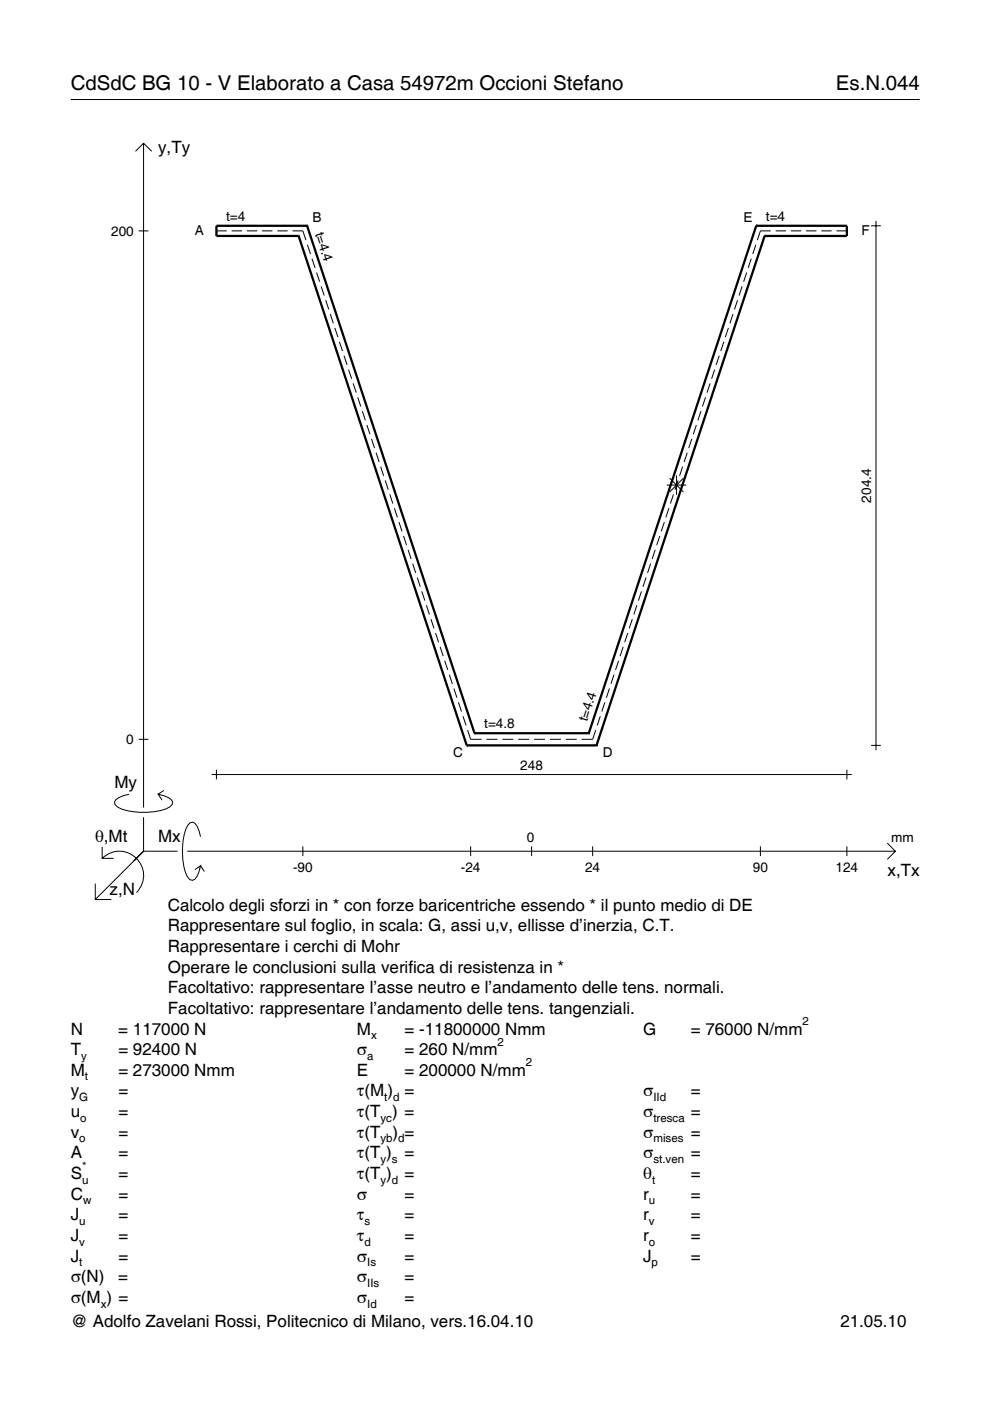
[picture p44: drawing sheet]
<svg xmlns="http://www.w3.org/2000/svg" width="210mm" height="297mm" viewBox="0 0 210 297" stroke-linecap="round" stroke-linejoin="round" font-family="sans-serif">
<defs><g id="words">
<g font-size="4.3">
<text x="15" y="19">CdSdC BG 10 - V Elaborato a Casa 54972m Occioni Stefano</text>
<text x="177.2" y="19">Es.N.044</text>
</g>
<g font-size="3.6">
<text x="33.5" y="32.4">y,Ty</text>
<text x="24.3" y="167.1">My</text>
<text x="20.1" y="178.4">θ,Mt</text>
<text x="33.5" y="178.4">Mx</text>
<text x="188.2" y="185.6">x,Tx</text>
<text x="23.2" y="189.7">z,N</text>
<text x="35.6" y="193.1">Calcolo degli sforzi in * con forze baricentriche essendo * il punto medio di DE</text>
<text x="35.6" y="197.5">Rappresentare sul foglio, in scala: G, assi u,v, ellisse d’inerzia, C.T.</text>
<text x="35.6" y="201.8">Rappresentare i cerchi di Mohr</text>
<text x="35.6" y="206.2">Operare le conclusioni sulla verifica di resistenza in *</text>
<text x="35.6" y="210.6">Facoltativo: rappresentare l’asse neutro e l’andamento delle tens. normali.</text>
<text x="35.6" y="215">Facoltativo: rappresentare l’andamento delle tens. tangenziali.</text>
<text x="15" y="219.3">N</text>
<text x="25.1" y="219.3">= 117000 N</text>
<text x="75.7" y="219.3">M</text>
<text x="85.8" y="219.3">= -11800000 Nmm</text>
<text x="136.4" y="219.3">G</text>
<text x="146.5" y="219.3">= 76000 N/mm</text>
<text x="15" y="223.7">T</text>
<text x="25.1" y="223.7">= 92400 N</text>
<text x="75.7" y="223.7">σ</text>
<text x="85.8" y="223.7">= 260 N/mm</text>
<text x="15" y="228.1">M</text>
<text x="15" y="232.5">y</text>
<text x="25.1" y="228.1">= 273000 Nmm</text>
<text x="25.1" y="232.5">=</text>
<text x="75.7" y="228.1">E</text>
<text x="75.7" y="232.5">τ(M ) =</text>
<text x="85.8" y="228.1">= 200000 N/mm</text>
<text x="136.4" y="232.5">σ</text>
<text x="146.5" y="232.5">=</text>
<text x="15" y="236.8">u</text>
<text x="25.1" y="236.8">=</text>
<text x="75.7" y="236.8">τ(T ) =</text>
<text x="136.4" y="236.8">σ</text>
<text x="146.5" y="236.8">=</text>
<text x="15" y="241.2">v</text>
<text x="15" y="245.6">A</text>
<text x="25.1" y="241.2">=</text>
<text x="25.1" y="245.6">=</text>
<text x="75.7" y="245.6">τ(T )</text>
<text x="75.7" y="241.2">τ(T</text>
<text x="83.3" y="241.2">) =</text>
<text x="85.8" y="245.6">=</text>
<text x="136.4" y="241.2">σ</text>
<text x="136.4" y="245.6">σ</text>
<text x="146.5" y="241.2">=</text>
<text x="146.5" y="245.6">=</text>
<text x="15" y="250">S</text>
<text x="25.1" y="250">=</text>
<text x="75.7" y="250">τ(T )</text>
<text x="85.8" y="250">=</text>
<text x="136.4" y="250">θ</text>
<text x="146.5" y="250">=</text>
<text x="15" y="254.3">C</text>
<text x="25.1" y="254.3">=</text>
<text x="75.7" y="254.3">σ</text>
<text x="85.8" y="254.3">=</text>
<text x="136.4" y="254.3">r</text>
<text x="146.5" y="254.3">=</text>
<text x="15" y="258.7">J</text>
<text x="15" y="263.1">J</text>
<text x="25.1" y="258.7">=</text>
<text x="25.1" y="263.1">=</text>
<text x="75.7" y="258.7">τ</text>
<text x="75.7" y="263.1">τ</text>
<text x="85.8" y="258.7">=</text>
<text x="85.8" y="263.1">=</text>
<text x="136.4" y="258.7">r</text>
<text x="136.4" y="263.1">r</text>
<text x="146.5" y="258.7">=</text>
<text x="146.5" y="263.1">=</text>
<text x="15" y="267.5">J</text>
<text x="25.1" y="267.5">=</text>
<text x="75.7" y="267.5">σ</text>
<text x="85.8" y="267.5">=</text>
<text x="136.4" y="267.5">J</text>
<text x="146.5" y="267.5">=</text>
<text x="15" y="271.8">σ(N)</text>
<text x="25.1" y="271.8">=</text>
<text x="75.7" y="271.8">σ</text>
<text x="85.8" y="271.8">=</text>
<text x="15" y="276.2">σ(M ) =</text>
<text x="15" y="281.4">@ Adolfo Zavelani Rossi, Politecnico di Milano, vers.16.04.10</text>
<text x="75.7" y="276.2">σ</text>
<text x="85.8" y="276.2">=</text>
<text x="178.2" y="281.4">21.05.10</text>
</g>
<g font-size="2.9">
<text x="47.9" y="46.8">t=4</text>
<text x="66.3" y="47">B</text>
<text x="157.6" y="47">E</text>
<text x="162.4" y="46.8">t=4</text>
<text x="23.6" y="49.9">200</text>
<text x="41.3" y="49.8">A</text>
<text x="66.7" y="49.5" transform="rotate(72 66.7 49.5)">t=4.4</text>
<text x="182.6" y="49.8">F</text>
<text x="184.7" y="106.6" transform="rotate(-90 184.7 106.6)">204.4</text>
<text x="102.7" y="154.4">t=4.8</text>
<text x="124.5" y="153.2" transform="rotate(-72 124.5 153.2)">t=4.4</text>
<text x="26.8" y="157.7">0</text>
<text x="96.1" y="160.6">C</text>
<text x="127.8" y="160.6">D</text>
<text x="110.3" y="163.2">248</text>
<text x="111.7" y="178.4">0</text>
<text x="189" y="178.4">mm</text>
<text x="62.1" y="184.9">-90</text>
<text x="97.7" y="184.9">-24</text>
<text x="124.1" y="184.9">24</text>
<text x="159.6" y="184.9">90</text>
<text x="177.2" y="184.9">124</text>
</g>
<g font-size="2.4">
<text x="78.7" y="220.3">x</text>
<text x="105.5" y="221.7">2</text>
<text x="170.2" y="217.3">2</text>
<text x="17.2" y="224.7">y</text>
<text x="77.9" y="224.7">a</text>
<text x="111.5" y="226.1">2</text>
<text x="16.8" y="233.5">G</text>
<text x="18" y="229.1">t</text>
<text x="81.5" y="233.5">t d</text>
<text x="138.5" y="233.5">IId</text>
<text x="17" y="237.8">o</text>
<text x="80.7" y="237.8">yc</text>
<text x="138.5" y="237.8">tresca</text>
<text x="16.8" y="242.2">o</text>
<text x="80.7" y="242.2">yb d</text>
<text x="138.5" y="242.2">mises</text>
<text x="17.4" y="251">u</text>
<text x="17.4" y="248">*</text>
<text x="80.7" y="246.6">y s</text>
<text x="80.7" y="251">y d</text>
<text x="138.2" y="251">t</text>
<text x="138.5" y="246.6">st.ven</text>
<text x="17.6" y="255.3">w</text>
<text x="137.6" y="255.3">u</text>
<text x="16.8" y="259.7">u</text>
<text x="77.3" y="259.7">s</text>
<text x="137.6" y="259.7">v</text>
<text x="16.8" y="264.1">v</text>
<text x="16.8" y="268.5">t</text>
<text x="77.3" y="264.1">d</text>
<text x="77.9" y="268.5">Is</text>
<text x="137.6" y="264.1">o</text>
<text x="138.2" y="268.5">p</text>
<text x="77.9" y="272.8">IIs</text>
<text x="21.4" y="277.2">x</text>
<text x="77.9" y="277.2">Id</text>
</g>
</g></defs>
<g fill="none" stroke="#000" stroke-width=".21">
<path d="M15 21.1h180M28.7 32.1l1.7-1.7 1.8 1.7M30.4 30.4v140.8M29.4 48.9h2.1M45.9 48.9h2.2M49.1 48.9h2.2M52.3 48.9h2.2M55.6 48.9h2.2M58.8 48.9h2.2M62 48.9h2.2l.7 2M65.2 51.9l.6 1.9M66.1 54.8l.7 2"/>
<path d="M67.1 57.8l.7 1.9M158.3 57.8l-.6 1.9M159.3 54.8l-.7 2M160.3 51.9l-.7 1.9M163.4 48.9h-2.2l-.6 2M164.5 48.9h2.1M167.7 48.9h2.2M170.9 48.9h2.2M174.1 48.9h2.2M177.4 48.9h2.2M184.7 47.9h2.1M185.7 46.8v112.3"/>
<path d="M68.1 60.7l.6 2M69.1 63.6l.6 2M70 66.6l.7 1.9M71 69.5l.6 2M72 72.5l.6 1.9M72.9 75.4l.7 2M73.9 78.3l.7 2M151.5 78.3l-.6 2M152.5 75.4l-.7 2M153.5 72.5l-.7 1.9M154.4 69.5l-.6 2M155.4 66.6l-.6 1.9"/>
<path d="M156.4 63.6l-.7 2M157.3 60.7l-.6 2M74.9 81.3l.6 1.9M75.8 84.2l.7 2M76.8 87.2l.7 1.9M77.8 90.1l.6 2M78.8 93l.6 2M79.7 96l.7 1.9M80.7 98.9l.6 2M144.7 98.9l-.6 2M145.7 96l-.6 1.9M146.7 93l-.7 2"/>
<path d="M147.6 90.1l-.6 2M148.6 87.2l-.6 1.9M149.6 84.2l-.7 2M150.6 81.3l-.7 1.9M81.7 101.9l.6 1.9M82.6 104.8l.7 2M83.6 107.7l.7 2M84.6 110.7l.6 1.9M85.6 113.6l.6 2M86.5 116.6l.7 1.9M87.5 119.5l.6 2M137.9 119.5l-.6 2"/>
<path d="M138.9 116.6l-.6 1.9M139.9 113.6l-.7 2M140.9 110.7l-.7 1.9M141.4 102.8h4.1M141.8 107.7l-.6 2M142 101.4l2.9 2.9M142.8 104.8l-.7 2M143.4 100.8v4.1M143.8 101.9l-.7 1.9M144.9 101.4l-2.9 2.9M88.5 122.4l.6 2M89.4 125.4l.7 1.9"/>
<path d="M90.4 128.3l.6 2M91.4 131.3l.6 1.9M92.3 134.2l.7 2M93.3 137.1l.7 2M132.1 137.1l-.6 2M133.1 134.2l-.7 2M134.1 131.3l-.7 1.9M135 128.3l-.6 2M136 125.4l-.6 1.9M137 122.4l-.7 2M29.4 156.7h2.1M94.3 140.1l.6 1.9"/>
<path d="M95.3 143l.6 2M96.2 146l.7 1.9M97.2 148.9l.6 2M98.2 151.8l.6 2M99.1 154.8l.7 1.9h2.3M103.1 156.7h2.4M106.5 156.7h2.3M109.9 156.7h2.3M113.2 156.7h2.4M116.6 156.7h2.3M120 156.7h2.3M126.3 154.8l-.6 1.9h-2.4"/>
<path d="M127.3 151.8l-.7 2M128.2 148.9l-.6 2M129.2 146l-.6 1.9M130.2 143l-.7 2M131.2 140.1l-.7 1.9M184.7 158h2.1M21.7 179.6v2.4h2.4M27.3 168.4a3.6 3.6 0 0 0-3 1.7l.1 .5a5.6 5.6 0 0 0 3.8 1.5 13.4 13.4 0 0 0 7.8-1l.5-.5 .1-.5a3.6 3.6 0 0 0-3.1-1.7l.8 1.2M30.4 173.3v7.2M34.7 167.6l-1.2 .8M42.5 177.4a3.6 3.6 0 0 0-1.7-3.1l-.5 .1a5.7 5.7 0 0 0-1.5 3.8 13.9 13.9 0 0 0 1.1 7.9l.4 .4 .5 .1a3.6 3.6 0 0 0 1.7-3l-1.2 .8M44.9 164.2h135.7"/>
<path d="M45.9 163.2v2M64.2 179.4v2.1M99.8 179.4v2.1M112.7 179.4v2.1M125.7 179.4v2.1M161.2 179.4v2.1M179.6 163.2v2M179.6 179.4v2.1M188.1 178.8l1.7 1.7-1.7 1.7M20.2 187.3v3.4h3.4M21.7 182a5.1 5.1 0 0 1 7.2 0 5.1 5.1 0 0 1 0 7.3M30.4 180.5l-10.2 10.2"/>
<path d="M30.4 180.5h7.2M39.7 180.5h150.1M42.5 183.6l.8 1.2"/>
</g>
<g fill="none" stroke="#000" stroke-width=".48">
<path d="M63.3 50h.1M63.3 50l35.7 108M65.1 47.9h.1M65.1 47.9h-19.2v2.1h17.4M65.1 47.9l35.5 107.6M160.3 47.9h.1M160.3 47.9h19.3v2.1h-17.5M160.3 47.9l-35.5 107.6M162.1 50h.1M162.1 50l-35.6 108M99 158h.1M99 158h27.5"/>
<path d="M100.6 155.5h.1M100.6 155.5h24.2M124.8 155.5h.1M126.5 158h.1"/>
</g>
<use href="#words"/>
</svg>
